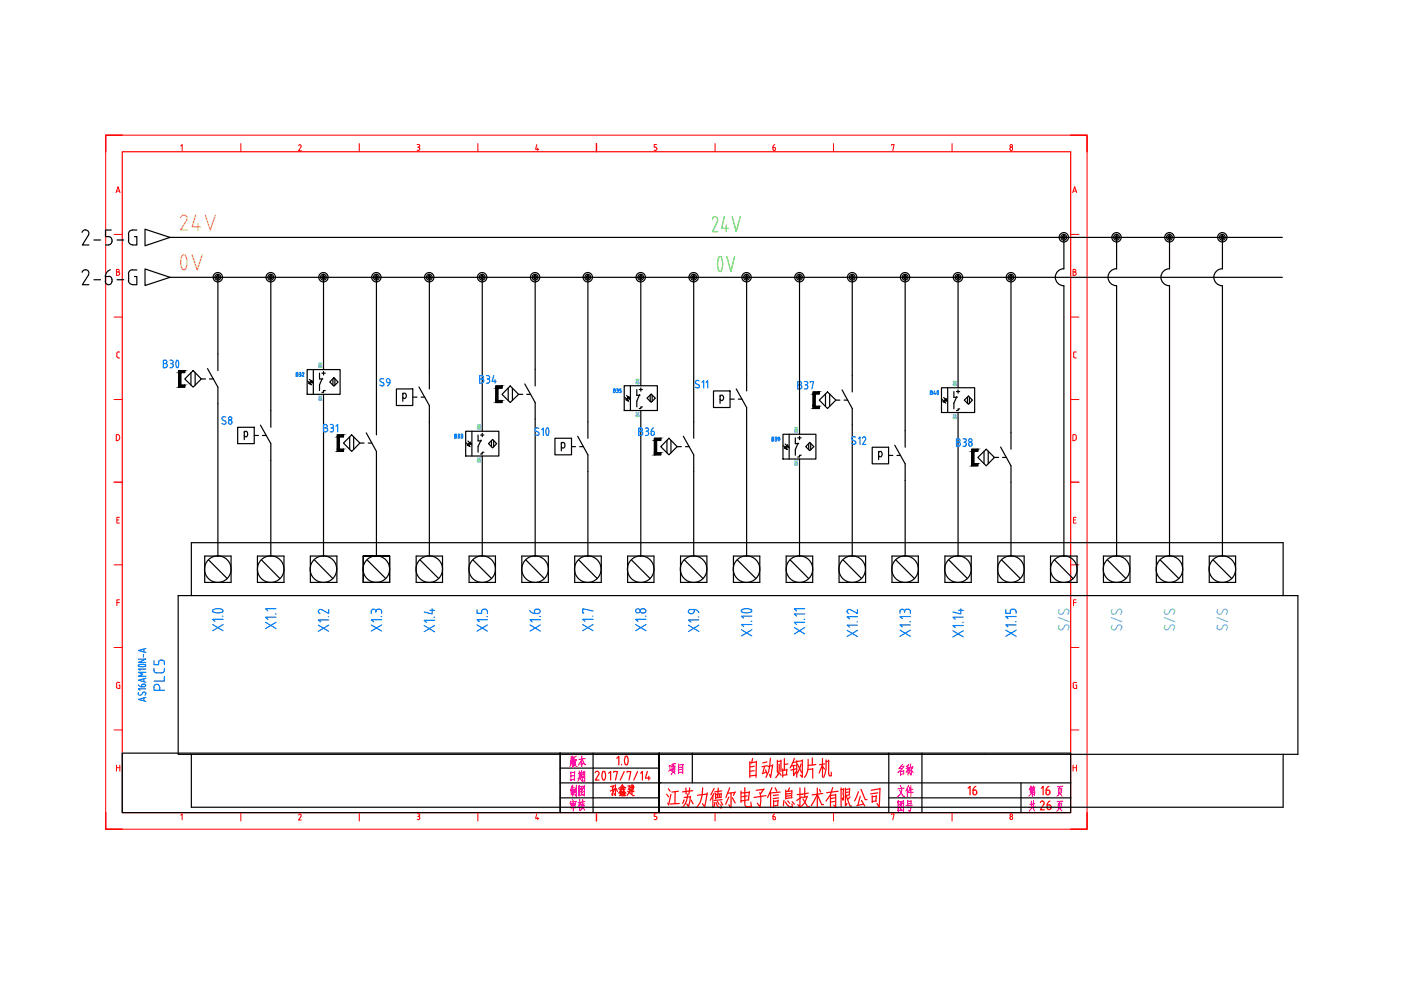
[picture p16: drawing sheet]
<svg xmlns="http://www.w3.org/2000/svg" width="297mm" height="210mm" viewBox="0 0 297 210" stroke-linecap="round" stroke-linejoin="round" font-family="sans-serif">
<!-- layer: AE_BOR -->
<path d="M25.9 28.7h-3.5v3.5M126.5 30.4v1.8M227 28.7h3.5v3.5M24.2 102.2h1.7M227 102.2h1.7M22.4 172.3v3.5h3.5M126.5 172.3v1.8M230.5 172.3v3.5h-3.5" fill="none" stroke="#f00" stroke-width=".3"/>
<path d="M25.9 32.2h201.1v140.1h-201.1z" fill="none" stroke="#f00" stroke-width=".25"/>
<g fill="none" stroke="#f00" stroke-width=".21">
<path d="M22.4 28.7h208.1v147.1h-208.1zM38.3 30.9l.3-.3v1.3M51.1 30.4v1.8M63.6 30.7l.2 .1v.3M63.6 30.7l-.3 .2M63.9 31.1l-.6 .9h.6M76.2 30.4v1.8M88.4 30.6h.3M88.6 31.2l.4 .1v.3M88.7 30.6l.3 .3-.3 .3M89 31.6l-.1 .2-.5 .1M101.3 30.4v1.8"/>
<path d="M113.8 30.6l-.2 1.1h.6M114 31.4v.5M139.2 30.6h-.5v.6h.4l.1 .3M139.2 31.6l-.1 .2-.4 .1M139.3 31.5v.1M151.6 30.4v1.8M164.1 31.2l.3 .3M164.2 31.2h-.3v.6l.4 .1 .1-.4M164.3 30.6l-.5 .6M176.7 30.4v1.8M189 30.8v-.2h.6l-.3 1.3M201.9 30.4v1.8"/>
<path d="M24.2 49.7h1.7M24.6 40.9l.4-1.3 .5 1.3M24.7 57.1l.5 .1v.3l-.2 .2a.36 .36 0 0 1 .4 .3 .36 .36 0 0 1-.4 .4h-.3zM24.7 57.7h.3M24.7 40.5h.6M227 49.7h1.7M227.4 40.9l.5-1.3 .4 1.3M227.5 57.7h.4M227.6 40.5h.5M227.8 57.1l.3 .3-.3 .3a.36 .36 0 0 1 .4 .3 .36 .36 0 0 1-.4 .4M227.9 57.1h-.4v1.3h.4M24.2 67.2h1.7"/>
<path d="M24.8 75.5l.3 .4M24.8 74.9v.7M25.1 74.6l-.3 .3M25.1 75.9h.3M25.1 74.6h.3M227 67.2h1.7M227.6 75.5l.3 .4M227.6 74.9v.7M227.9 74.6l-.3 .3M227.9 75.9h.3M227.9 74.6h.3M24.2 84.7h1.7"/>
<path d="M24.9 92.1l.4 .4M24.9 92.2h-.2v1.2h.2M25.3 93l-.4 .4M25.4 92.5v.5M227 84.7h1.7M227.8 92.1l.4 .4M227.8 92.2h-.3v1.2h.3M228.2 93l-.4 .4M228.2 92.5v.5M24.2 119.8h1.7M24.8 110.2h.4M25.3 109.7h-.5v1.2h.5"/>
<path d="M227 119.8h1.7M227.6 110.2h.4M228.1 109.7h-.5v1.2h.5M24.2 137.3h1.7M24.8 127.8h.5M25.3 127.2h-.5v1.2M227 137.3h1.7M227.6 127.8h.5M228.1 127.2h-.5v1.2M24.2 154.8h1.7M24.7 145v.6M25.1 144.7l-.4 .3"/>
<path d="M25.1 144.7h.3M25.2 145.2h.2v.8l-.5-.1-.2-.3M227 154.8h1.7M227.5 145.6l.4 .4M227.6 145v.6M227.9 144.7l-.4 .3M227.9 144.7h.4M228.1 145.2h.2v.8h-.4M24.7 162.2v1.3M24.7 162.8h.7M25.4 162.2v1.3M38.3 172.8l.3-.2v1.2"/>
<path d="M51.1 172.3v1.8M63.6 172.6l.2 .1v.3M63.6 172.6l-.3 .2M63.9 173l-.6 .9h.6M76.2 172.3v1.8M88.4 172.5l.6 .1v.3l-.3 .2 .3 .2M88.6 173.1h.1M89 173.5l-.1 .2-.5 .1M89 173.4v.1M101.3 172.3v1.8M113.8 172.6l-.2 .9h.6M114 173.3v.5"/>
<path d="M139 173.1l.2 .2M139.2 172.5h-.5v.6h.3M139.2 173.5l-.1 .2-.4 .1M139.3 173.4v.1M151.6 172.3v1.8M163.9 173.5l.3 .3 .2-.3M164.1 173.1l.3 .3M164.2 173.1h-.3v.5M164.3 172.5l-.5 .6M164.4 173.4v.2M176.7 172.3v1.8M189 172.7v-.1h.6l-.3 1.2"/>
<path d="M201.9 172.3v1.8M214.1 173.5a.3 .3 0 0 1 .3-.4 .3 .3 0 0 1 .3 .4M214.1 173.5l.3 .3 .3-.3M227.5 162.8h.7M227.5 162.2v1.3M228.2 162.2v1.3"/>
<circle cx="214.4" cy="31.6" r=".33"/>
<circle cx="214.4" cy="30.9" r=".28"/>
<circle cx="214.4" cy="172.8" r=".28"/>
</g>
<!-- layer: 0 -->
<g fill="none" stroke="#000" stroke-width=".25">
<path d="M25.9 159.7h92.9v12.6h-92.9zM118.8 159.7h108.2v12.6h-108.2zM125.7 159.7v12.6M139.8 159.7v12.6M146.8 159.7v6.3M188.4 159.7v12.6M195.5 159.7v12.6M118.8 169.2h21M118.8 166h108.2M118.8 162.9h21M125.7 170.9h.1M188.4 169.2h38.6"/>
<path d="M216.5 166v6.3"/>
</g>
<g fill="none" stroke="#f0f" stroke-width=".25">
<path d="M121 169.9l-.1 .5M121 163.6v1.9M121.1 160.4l-.1 1.4-.2 .8M121.1 167.7v.8M121.1 170.4v1M121.1 170.5l.8-.1v1M121.2 166.7l-.2 .6M121.3 161.5l-.3 .1M121.3 161.5v.8M121.3 160.3v.9M121.4 169.5l.2 .4M121.4 166.5v2.3"/>
<path d="M121.5 170.1v1.9M121.5 161.1l-.4 .1M121.6 164.5h-.6M121.7 160.4l-.1 1.2-.3 1M121.7 161.5l.5 1.1h.2M121.7 167h-.6M121.7 167.7l-.1 .8-.1-.2M121.7 167.8l-.6 .1M121.8 170.8l-.6 .1M121.8 165.2l-.8 .2M121.8 163.7l-.8 .1M121.8 167.4l-.9 .1"/>
<path d="M121.8 163.6v1.9M121.9 171.2l-.8 .1M121.9 167v1.1M122.1 169.9l-1.1 .2M122.1 169.9l-.1 .4M122.2 166.5v2.4l-.3-.4M122.2 161l-.7 1.6M122.2 160.3l-.5 .4M122.2 161.1l-.5 .1M122.8 168.6l1-.1 .1 .2M122.8 166.5v2.3M122.8 163.4v1.5"/>
<path d="M122.8 165.1l-.3 .6M122.9 169.5v2.4M122.9 170.2l-.4 1M122.9 170.3l.3 .4 .5-.1M123.1 165.1l.1 .4M123.2 164.2l-.4 .1M123.2 164.5l-.4 .1M123.2 167.3l.6 .6h.1M123.2 168.1l.3 .4M123.2 170.1l-.7 .1M123.3 167.9l.2 .2M123.3 163.4l-.1 1.5"/>
<path d="M123.4 161l-.7 1.2M123.4 166.9l-.4 .6M123.4 160.2v2.4M123.4 163.8l-.8 .2M123.4 164.9l-.9 .1M123.5 161l.5 1.1h.2M123.5 169.5l.1 .3M123.6 167.1l-.4 .1M123.6 170.1l-.3 .6M123.6 171.3l.4 .5M123.6 163.6l-.2 2.2M123.7 167l-.8 1"/>
<path d="M123.8 161.9l-.8 .1M123.8 170.3l-.6 1M123.9 170.7l-.8 1.2M123.9 164.2h-.3M123.9 164.7l-.3 .1M123.9 166.6v2.2M123.9 166.7l-1.1 .1M124 163.6v2.2l-.3-.2M124 163.7h-.4M124.1 169.9l-.9 .2M124.1 160.9l-1.4 .1M142 162.4v1"/>
<path d="M142.3 162.3l-.5 .1M142.4 163.2l-.7 .3M142.5 162.4v1.2M142.5 162.5l.6-.1v1.2M142.8 162.7l-.2 1.1-.3 .5M142.8 162l-.1 .5M142.8 163.6l.3 .5M143.2 161.9l-.8 .2M143.9 162v2M144.6 163.1l-.7 .1M144.6 162.6l-.7 .1M144.8 163.7l-.9 .1"/>
<path d="M144.8 162.1l-.9 .1M144.8 162v2M190.4 171.8h1.1l.1 .1M190.4 169.8v2.2M190.7 167.5l.8 1.3h.3M190.9 170.6l.6 .5M190.9 162.7l.2 .4M190.9 171.4l.2 .3M190.9 166.5l.2 .5M190.9 163.4v1M190.9 171.1l.2 .2M191.1 170.1l-.5 .6"/>
<path d="M191.2 167.2a2.17 2.17 0 0 1-.9 1.8M191.2 170.3l-.3 .1M191.3 170.2l-.2 .5-.6 .5M191.3 162.1l-.7 .9M191.6 169.8v2.2M191.6 169.9l-1.2 .1M191.6 162.5h-.6M191.6 164.1l-.7 .1M191.6 163.4v.7M191.6 163.4l-.7 .2M191.7 162.4l-.5 .7-.9 .7M191.7 167.1l-1.4 .2"/>
<path d="M192.4 167v1.9M192.5 169.7v.9M192.5 162.9l-.4 .9M192.5 163l.3 .3M192.5 162.3v2M192.6 170.8l-.1 .4M192.6 166.5l-.6 1.3M192.7 162.1l-.5 .4M192.8 162.8l-.7 .1M192.9 166.9l-.3 1M193 163.3l-.3 .7M193.1 162l-.3 1.2"/>
<path d="M193.1 169.8l-.6 .1M193.1 166.5v2.5M193.2 162.9v1.5l-.3-.4M193.2 169.8l-.1 .6M193.2 170.4h-.7M193.2 171.2h-.8M193.2 171.1l-.3 1.1-.3-.5M193.3 163.4l.3 .4M193.5 170.7l-1.4 .1M193.5 162.6l-.5 .1M193.5 167.3l-.7 .1M193.6 162.6l-.2 .4"/>
<path d="M193.6 168l-1 .1M218.5 167.6v.5l.9-.1M218.5 166.9l.2 .4M218.6 166.6l-.4 .8M218.7 169.8v1.4M218.8 171.3l-.6 .7M218.9 168.1l-.8 .7M218.9 166.9h-.4M218.9 167.4v1.5M219 171.3l.3 .6M219.1 169.8l-.1 1.3M219.2 166.6l-.3 .7"/>
<path d="M219.3 167.3l-.8 .1M219.3 167.7h-.8M219.4 170.4l-1.1 .2M219.4 167.9l-.1 .8-.2-.3M219.5 166.9h-.5l.3 .4-.1 .4M219.6 171.1l-1.4 .1M224.4 170.3v1.1M224.4 167.1v1.1M224.7 170.6l-.2 1-.5 .4M224.7 169.9l-.1 .5M224.7 171.4l.4 .6M224.8 167.4l-.3 1.1-.4 .3"/>
<path d="M224.8 166.8l-.2 .4M224.8 168.2l.4 .6M225.1 170.3l-.7 .1M225.1 170.3l-.1 1M225.1 167.2l-.7 .1M225.1 167.1v1M225.4 169.8l-1.3 .2M225.4 166.7l-1.2 .1"/>
</g>
<g fill="none" stroke="#f00" stroke-width=".25">
<path d="M126.6 163.5l-.4 .3M126.6 163.5l.4 .2v.3l-.8 1.4h.8M127.8 163.6l.2-.1a1.28 1.28 0 0 1 0 1.9 1.37 1.37 0 0 1-.2-1.8zM129 164l.5-.4v1.8M129.8 167l.1 1.7-.2-.4M130.1 163.7v-.1h.8l-.4 1.8M130.1 166.6l-.6 .2M130.2 167.3l-.8 .4M130.2 166.5l-.3 .6M130.3 167.2l-.3 .7M130.5 166.4v2.3l-.3-.4M130.7 167.2l.2 .6"/>
<path d="M130.8 160.8l.4-.4v1.8M131.5 168.3v.2M131.6 167.6l.3 .2M131.6 167.9v.7M131.7 167.5l-.5 .6M131.7 167.2l.1 .1M131.8 162.1v.1M131.8 167.9h-.4M131.8 168.1l-.4 .1M131.8 168.2l-.1 .3M131.9 166.5l.6 .5h.2M131.9 166.9v.5"/>
<path d="M131.9 168.5l-.6 .2M132 166.4l-.8 .8M132.1 168.4v.2M132.1 166.8l-.4 .1M132.2 167.6l.5 .5M132.2 167l-.1 .3M132.3 167.5l-.4 .6M132.3 168v.7M132.3 167l-.7 .1M132.3 163.6l-.8 1.8M132.4 167.9l-.3 .1M132.5 168.3l-.2 .4"/>
<path d="M132.5 168.2l-.5 .1M132.5 167.3l-1.1 .1M132.6 160.4l.2-.1a1.28 1.28 0 0 1 0 1.9l-.2-.1M132.6 160.5a1.71 1.71 0 0 0 0 1.6M132.6 168.7h-.8M132.9 163.7v-.1h.8l-.3 1.8M133.1 167.8l1.2 .9h.2M133.5 166.6l-.4 .1M133.5 166.5l-.2 .8M133.6 167.2l-.2 .8-.5 .7M133.6 167.3l-.4 .1M134 166.3v2"/>
<path d="M134.3 167.5l-.6 .1M134.3 166.6l-.6 .1M134.3 166.5v.7M134.3 167.3h-.6M134.4 167.8l-.8 .1M134.5 166.9l-.9 .1M135.2 163.6l-.8 1.8M135.8 164l.4-.4v1.8M137.3 163.6l-.5 1.4h1.1M137.6 164.6v.8M141.3 168.4l.5 .6M141.6 170.3l.1 .3"/>
<path d="M141.7 167.2l.4 .6M142.3 168.4l-.6 2.3M143.1 167.9v2.5M143.8 167.8l-1.3 .1M144 170.3l-1.9 .2M145 169.6l-.2 .7M145.4 167.1l.1 1.3M145.9 168.3l-.3 1.4-.8 1.5M146.2 167l-.1 1.4M146.4 169l-1.4 .1M146.4 168.9l-.4 2.2-.4-.7M146.5 169.7l.5 .7"/>
<path d="M146.9 167.6l-2.2 .3M149 167l-.1 1.7-.4 1.4-.8 1.1M149.9 168.4l-2 .2M150 168.1l-.6 3.1-.5-.8M151.1 168.7v2.5M151.4 167.2l-.7 1.3M151.4 168.2l-.8 1.5M151.6 170.1l-.2 .9M151.7 168.2v1.2M151.8 170.1l.3 .8 .8 .4-.1-.7M152.1 168.4v.7M152.1 169.9l.4 .7"/>
<path d="M152.3 167.1l-.1 1.3M152.5 168.4v.6M152.8 170l.4 .6M152.9 168.3l-1.2 .1M152.9 168.2v.8M152.9 169l-1.2 .2M153 167.7l-1.5 .2M153.1 169.5l-1.6 .2M154.5 169l-.6 1.5M154.7 167l-.8 2.1M155 168.1v3.2l-.5-.7M155.3 169.1l.6 1.2"/>
<path d="M155.8 168l-1.5 .2M155.9 167.9l-.4 .8M157.1 167.7v2.4M157.9 167l.1 3.8 .3 .2h1l-.1-.9M158.4 168.7l-1 .2M158.8 169.6l-1.7 .2M158.8 168l-1.7 .1M158.9 167.9l-.2 1.7M159 161.5v3.3M159.6 160.8l-.2 1M159.9 163.4l-.9 .1M159.9 162.5l-.9 .1"/>
<path d="M160.3 164.4l-1.3 .1M160.3 161.5l-1.3 .3M160.4 161.4l-.1 3.4M161.1 168l.2 .9-.2 2.2-.6-.8M161.9 167.4l-1.6 .2M162 167.3l-.8 1.1M162.1 162.5l-.4 1.5M162.3 163.2l.3 .8M162.4 168.7l-2.5 .4M162.5 163.7l-.9 .3M162.6 161.5l-.9 .3M162.7 162.3l-1.1 .3"/>
<path d="M163.3 160.8l-.3 2.7-.6 1.3M163.4 167.9v3.2M163.7 167l-1 2.1M163.8 162.3l-1 .2M163.8 162.1l-.4 2.7-.2-.6M164 169.7v1.4M164.4 167l.3 .8M164.8 161.2v2.5M164.9 170.8l-.9 .1M164.9 169.8l-.9 .1M164.9 164.3l-.4 .6M165 169.6l-.1 1.2"/>
<path d="M165 168.5l-1 .2M165.1 169.2l-1.2 .1M165.2 162v1.3l-.3 1M165.2 163.8l.4 .6M165.4 167.9l-1.8 .2M165.6 161.2v2.4M165.6 161.4l-.8 .1M166 163v1.8M166.2 169.7l-.1 1.1M166.3 160.8v2.5M166.5 170.1l.9 .9 .6 .2-.1-.7M166.6 167.5v1.9"/>
<path d="M166.8 163.2l-.8 .1M166.8 163.1l-.1 1.2M166.9 164.3l-.9 .1M167 169.8l.4 .5M167.1 162l-.8 .1M167.4 167l-.3 .7M167.6 168.2l-1 .2M167.6 168.7l-1 .1M167.9 167.7l-1.3 .2M167.9 167.6l-.1 1.5M168 169.1l-1.4 .2M168 170l.4 .5"/>
<path d="M168.2 162.3v2.2l.6-.9M168.4 160.8l-.9 2M168.7 162.3l-.9 .1M168.8 161.5l-.7 .2M168.8 163l-1.1 .3M168.9 161.3v3.5M169.1 162.1l.8 1.7M169.6 167v4.2l-.5-.6M169.9 162l-.8 1.9M170 168.4l-1 .1M170 169l-1.1 .7M170.1 161.1v3.7l-.4-.5"/>
<path d="M170.1 161.3l-1.2 .2M170.2 169.4l1 1.6h.4M170.6 167v2M171.1 168.9l-.9 .2M171.2 168.8l-.5 1.1-1 1.3M171.3 161a4.8 4.8 0 0 1-.7 3.8M171.4 168.1l-1.3 .3M172.2 160.7v1.5M172.3 163l-1 .2M172.3 162.9v2.1M173 162.1l-1.7 .2M173.2 168.5l-1.2 2.3"/>
<path d="M173.3 167.1v4M173.3 168.5l.9 2.1h.4M173.8 167.4l.2 .5M174.4 162.1l-.7 1.8M174.4 162.4l.4 .7M174.4 160.8v4M174.4 168.2l-2.2 .3M174.9 162l-1.1 .1M175.1 161.1v1.8l-.5 1.9M175.7 161.2v2.9l.2 .4h.3v-.8M175.7 161.4l-.6 .1M176.1 168.5v2.7"/>
<path d="M176.5 167l-.4 1.5-1 1.3M176.9 169.2l-.8 .1M176.9 169.9l-.8 .2M177.2 168.4v2.8l-.4-.5M177.2 168.5l-1.1 .2M177.7 167.8l-2.4 .3M178.3 167v4M178.9 167.2l-.2 2.5-.2-.5M178.9 167.3l-.6 .1M179.3 167.1v3.8l.3-.6M179.4 168.7l.8 2.2h.4M179.8 167.9l-.5 .1"/>
<path d="M180.1 167.2v1.4l-.8 .1M180.1 167.3l-.8 .1M180.2 169l-.5 .5M182 167.9l-.8 1.9M182.4 168.8l-.5 2M182.6 167.3l.8 2.2h.4M182.6 169.7l.8 1.2M183.1 170.5l-1.4 .3M184.9 168.7v1.5M185.8 169.8l-.9 .1M185.8 168.7l-.1 1.1M185.8 168.8l-.9 .1"/>
<path d="M186.1 168.1l-1.5 .2M186.6 167.1l-.2 4-.5-.8M186.6 167.2l-1.9 .4M205.2 167.1l.5-.4v1.8M206.3 167.5h.5l.3 .4M206.3 167.5v.6M206.9 166.7l-.4 .3-.2 .5M207.1 167.9v.2a.4 .4 0 0 1-.4 .4 .4 .4 0 0 1-.4-.4M220.6 170.1a.4 .4 0 0 1 .5-.2 .4 .4 0 0 1 .2 .6M220.8 167.1l.4-.4v1.8M221.3 170.5l-.7 1.2h.8M222 170.7l.4-.1a.47 .47 0 0 1 .4 .7 .47 .47 0 0 1-.7 .2z"/>
<path d="M222.4 166.7l-.4 .3-.2 .5M222.6 168.1a.4 .4 0 0 1-.4 .4 .4 .4 0 0 1-.4-.4v-.6h.4l.3 .1 .1 .5M222.6 169.9l-.4 .3-.2 .5"/>
</g>
<!-- layer: SYMS -->
<g fill="none" stroke="#000" stroke-width=".25">
<path d="M30.7 48.6l5.3 1.7-5.3 1.8zM30.7 57l5.3 1.8-5.3 1.7zM37.9 78.6h1.3v.4h-.9v2.7h.9v.4h-1.3zM40.5 79v2.7M41 78.6l1.7 1.7-1.7 1.8-1.8-1.8zM41.4 79v2.7M44 78.1l2.2 4v3.5M46.2 75.1v3.5M65.1 78.4h7v5.2h-7zM66.4 78.4v5.2M67.7 79.1v1.2h.7M68.3 79.1h.7"/>
<path d="M68.6 78.8v.7M91 79v3.5M113.5 78.3v3.5M158.3 79.4v3.5M180.7 79.6v3.5M42.7 80.3h.9M44.4 80.3h.8M50.4 90.6h3.5v3.5h-3.5zM51.8 91.7l.1-.2a.56 .56 0 0 1 .7 .4 .56 .56 0 0 1-.3 .6l-.3 .1-.2-.2M51.8 91.4v1.8M53.9 92.3h.9M55.2 90.1l2.2 4v3.5"/>
<path d="M55.6 92.3h.8M57.4 87.1v3.5M65.2 80.8l.4 .4M65.5 81.3l.2-.3 .3 .5zM65.6 80.4l.4 .4M65.8 80.9l.3-.2 .2 .5zM68.3 80.2l-.6 1.4v1.2M69 82.8h-.4v.4h-.3M70.6 80.3v1.3M70.8 80.1l.9 .9-.9 .9-.9-.9zM71 80.3v1.3M71.5 92.2h1.3v.4h-.9v2.7h.9v.4h-1.3z"/>
<path d="M74.1 92.6v2.7M74.6 92.2l1.7 1.7-1.7 1.8-1.8-1.8zM75 92.6v2.7M76.3 93.9h.9M77.7 91.8l2.1 3.9v3.5M78.1 93.9h.7M79.8 88.7v3.5M84 82.5h3.5v3.5h-3.5zM85.4 83.6l.1-.2a.5 .5 0 0 1 .7 .5 .5 .5 0 0 1-.7 .5l-.1-.2M85.4 83.4v1.7M87.5 84.2h.9M88.8 82l2.2 4v3.5"/>
<path d="M89.3 84.2h.8M98.7 91.4h7.1v5.3h-7.1zM98.8 93.9l.4 .3M99.1 94.4l.2-.3 .3 .5zM99.2 93.5l.4 .4M99.7 93.8l.3 .4-.5-.2zM100 91.4v5.3M101.4 92.2v1.3h.7M101.9 92.2h.7M102 93.3l-.6 1.4v1.2M102.2 91.9v.7M102.6 95.9h-.4v.4h-.3"/>
<path d="M104.2 93.4v1.3M104.5 93.2l.8 .9-.8 .9-.9-.9zM104.7 93.4v1.3M105.1 81.8h1.3v.5h-.8v2.6h.8v.4h-1.3zM107.8 82.3v2.6M108.2 81.8l1.8 1.8-1.8 1.7-1.8-1.7zM108.6 82.3v2.6M110 83.6h.8M111.3 81.4l2.2 3.9v3.6M111.7 83.6h.8M117.7 92.9h3.5v3.5h-3.5zM119 94.1l.1-.2a.58 .58 0 0 1 .8 .4 .58 .58 0 0 1-.4 .7l-.5-.3"/>
<path d="M119 93.8v1.8M121.2 94.7h.8M122.5 92.5l2.1 3.9v3.5M122.9 94.7h.8M124.6 89.5v3.4M132.3 81.8h7.1v5.2h-7.1zM132.5 84.2l.4 .4M132.7 84.8l.3-.3 .2 .5zM132.9 83.9l.3 .3M133.1 84.4l.2-.3 .3 .5zM133.7 81.8v5.2M135 82.6v1.2h.7"/>
<path d="M135.5 82.6h.7M135.6 83.7l-.6 1.3v1.3M135.9 82.3v.6M136.2 86.3h-.3v.3h-.4M137.2 84.4l.9-.8 .9 .8-.9 .9zM137.9 83.8v1.3M138.3 83.8v1.3M138.7 92.9h1.4v.5h-.9v2.6h.9v.4h-1.4zM141.4 93.4v2.6M141.8 92.9l1.8 1.8-1.8 1.7-1.7-1.7zM142.3 93.4v2.6M143.6 94.7h.9"/>
<path d="M144.9 92.5l2.2 3.9v3.5M145.3 94.7h.8M147.1 89.5v3.4M151.3 82.9h3.5v3.5h-3.5zM152.7 84l.1-.1a.51 .51 0 0 1 .6 .4 .51 .51 0 0 1-.6 .5l-.1-.1M152.7 83.8v1.7M154.8 84.6h.9M156.1 82.5l2.2 3.9v3.5M156.5 84.6h.8M166 92.1h7v5.2h-7zM166.1 94.5l.4 .4M166.3 95l.3-.3 .2 .6z"/>
<path d="M166.5 94.1l.3 .4M166.7 94.6l.3-.2 .2 .5zM167.3 92.1v5.2M168.6 92.8v1.3h.7M169.1 92.8h.8M169.2 93.9l-.6 1.4v1.2M169.5 92.5v.7M169.9 96.5h-.4v.4h-.4M171.5 94v1.3M171.7 93.8l.9 .9-.9 .8-.9-.8zM171.9 94v1.3M172.4 83.1h1.3v.4h-.9v2.6h.9v.5h-1.3z"/>
<path d="M175 83.5v2.6M175.4 83.1l1.8 1.7-1.8 1.8-1.7-1.8zM175.9 83.5v2.6M177.2 84.8h.9M178.5 82.7l2.2 3.9v3.5M179 84.8h.7M184.9 94.8h3.5v3.5h-3.5zM186.3 96l.1-.2a.56 .56 0 0 1 .7 .4 .56 .56 0 0 1-.4 .7l-.4-.3M186.3 95.7v1.8M188.4 96.6h.9M189.7 94.4l2.2 3.9v3.6M190.2 96.6h.7"/>
<path d="M191.9 91.3v3.5M199.6 82.2h7v5.3h-7zM199.7 84.7l.4 .3M200 85.2l.2-.3 .3 .5zM200.1 84.3l.4 .4M200.3 84.8l.3-.3 .2 .5zM200.9 82.2v5.3M202.2 83v1.2h.8M202.8 83h.7M202.9 84.1l-.7 1.4v1.2M203.1 82.7v.7M203.5 86.7h-.4v.3h-.3"/>
<path d="M204.4 84.8l.9-.8 .9 .8-.9 .9zM205.1 84.2v1.3M205.5 84.2v1.3M206 95.3h1.3v.4h-.8v2.6h.8v.5h-1.3zM207.3 97l1.8-1.7 1.7 1.7-1.7 1.8zM208.6 95.7v2.6M209.5 95.7v2.6M210.8 97h.9M212.1 94.8l2.2 4v3.4M212.6 97h.8M214.3 91.7v3.6M43.4 117.9h5.6v5.6h-5.6z"/>
<path d="M44.2 118.7l4 4M54.6 117.9h5.6v5.6h-5.6zM55.4 118.7l4 4M65.8 117.9h5.6v5.6h-5.6zM66.6 118.7l4 4M77 117.9v5.6v-5.6M77.8 118.7l4 4M82.6 117.9h-5.6h5.6M88.2 117.9h5.6v5.6h-5.6zM89 118.7l4 4M99.5 117.9h5.5v5.6h-5.5zM100.3 118.7l3.9 4"/>
<path d="M110.6 117.9h5.7v5.6h-5.7zM111.5 118.7l3.9 4M121.8 117.9h5.7v5.6h-5.7zM122.7 118.7l3.9 4M133.1 117.9h5.6v5.6h-5.6zM133.9 118.7l4 4M144.3 117.9h5.6v5.6h-5.6zM145.1 118.7l4 4M155.5 117.9h5.6v5.6h-5.6zM156.3 118.7l4 4M166.7 117.9h5.6v5.6h-5.6zM167.5 118.7l4 4"/>
<path d="M177.9 117.9h5.6v5.6h-5.6zM178.7 118.7l4 4M189.1 117.9h5.6v5.6h-5.6zM189.9 118.7l4 4M200.3 117.9h5.6v5.6h-5.6zM201.1 118.7l4 4M211.6 117.9h5.5v5.6h-5.5zM212.4 118.7l3.9 4M222.7 117.9h5.7v5.6h-5.7zM223.6 118.7l3.9 4M233.9 117.9h5.7v5.6h-5.7zM234.8 118.7l3.9 4"/>
<path d="M245.2 117.9h5.6v5.6h-5.6zM246 118.7l4 4M256.4 117.9h5.6v5.6h-5.6zM257.2 118.7l4 4M40.6 126.3v-11.2h231.4v11.2M77 123.5h5.6h-5.6M82.6 123.5v-5.6v5.6M40.6 159.9h234.6v-33.6h-237.4v33.6h2.8v11.3h231.4v-11.3"/>
<circle cx="46.2" cy="58.8" r=".99"/>
<circle cx="46.2" cy="58.8" r=".61"/>
<circle cx="46.2" cy="58.8" r=".32"/>
<circle cx="57.4" cy="58.8" r=".99"/>
<circle cx="57.4" cy="58.8" r=".61"/>
<circle cx="57.4" cy="58.8" r=".32"/>
<circle cx="68.6" cy="58.8" r=".99"/>
<circle cx="68.6" cy="58.8" r=".61"/>
<circle cx="68.6" cy="58.8" r=".32"/>
<circle cx="79.8" cy="58.8" r=".99"/>
<circle cx="79.8" cy="58.8" r=".61"/>
<circle cx="79.8" cy="58.8" r=".32"/>
<circle cx="91" cy="58.8" r=".99"/>
<circle cx="91" cy="58.8" r=".61"/>
<circle cx="91" cy="58.8" r=".32"/>
<circle cx="102.2" cy="58.8" r=".99"/>
<circle cx="102.2" cy="58.8" r=".61"/>
<circle cx="102.2" cy="58.8" r=".32"/>
<circle cx="113.4" cy="58.8" r=".99"/>
<circle cx="113.4" cy="58.8" r=".61"/>
<circle cx="113.4" cy="58.8" r=".32"/>
<circle cx="124.6" cy="58.8" r=".99"/>
<circle cx="124.6" cy="58.8" r=".61"/>
<circle cx="124.6" cy="58.8" r=".32"/>
<circle cx="135.8" cy="58.8" r=".99"/>
<circle cx="135.8" cy="58.8" r=".61"/>
<circle cx="135.8" cy="58.8" r=".32"/>
<circle cx="147.1" cy="58.8" r=".99"/>
<circle cx="147.1" cy="58.8" r=".61"/>
<circle cx="147.1" cy="58.8" r=".32"/>
<circle cx="158.3" cy="58.8" r=".99"/>
<circle cx="158.3" cy="58.8" r=".61"/>
<circle cx="158.3" cy="58.8" r=".32"/>
<circle cx="169.5" cy="58.8" r=".99"/>
<circle cx="169.5" cy="58.8" r=".61"/>
<circle cx="169.5" cy="58.8" r=".32"/>
<circle cx="180.7" cy="58.8" r=".99"/>
<circle cx="180.7" cy="58.8" r=".61"/>
<circle cx="180.7" cy="58.8" r=".32"/>
<circle cx="191.9" cy="58.8" r=".99"/>
<circle cx="191.9" cy="58.8" r=".61"/>
<circle cx="191.9" cy="58.8" r=".32"/>
<circle cx="203.1" cy="58.8" r=".99"/>
<circle cx="203.1" cy="58.8" r=".61"/>
<circle cx="203.1" cy="58.8" r=".32"/>
<circle cx="214.3" cy="58.8" r=".99"/>
<circle cx="214.3" cy="58.8" r=".61"/>
<circle cx="214.3" cy="58.8" r=".32"/>
<circle cx="225.5" cy="50.3" r=".99"/>
<circle cx="225.5" cy="50.3" r=".61"/>
<circle cx="225.5" cy="50.3" r=".32"/>
<circle cx="236.7" cy="50.3" r=".99"/>
<circle cx="236.7" cy="50.3" r=".61"/>
<circle cx="236.7" cy="50.3" r=".32"/>
<circle cx="247.9" cy="50.3" r=".99"/>
<circle cx="247.9" cy="50.3" r=".61"/>
<circle cx="247.9" cy="50.3" r=".32"/>
<circle cx="259.2" cy="50.3" r=".99"/>
<circle cx="259.2" cy="50.3" r=".61"/>
<circle cx="259.2" cy="50.3" r=".32"/>
<circle cx="46.2" cy="120.7" r="2.82"/>
<circle cx="57.4" cy="120.7" r="2.82"/>
<circle cx="68.6" cy="120.7" r="2.82"/>
<circle cx="79.8" cy="120.7" r="2.82"/>
<circle cx="91" cy="120.7" r="2.82"/>
<circle cx="102.2" cy="120.7" r="2.82"/>
<circle cx="113.4" cy="120.7" r="2.82"/>
<circle cx="124.6" cy="120.7" r="2.82"/>
<circle cx="135.8" cy="120.7" r="2.82"/>
<circle cx="147.1" cy="120.7" r="2.82"/>
<circle cx="158.3" cy="120.7" r="2.82"/>
<circle cx="169.5" cy="120.7" r="2.82"/>
<circle cx="180.7" cy="120.7" r="2.82"/>
<circle cx="191.9" cy="120.7" r="2.82"/>
<circle cx="203.1" cy="120.7" r="2.82"/>
<circle cx="214.3" cy="120.7" r="2.82"/>
<circle cx="225.5" cy="120.7" r="2.82"/>
<circle cx="236.7" cy="120.7" r="2.82"/>
<circle cx="247.9" cy="120.7" r="2.82"/>
<circle cx="259.2" cy="120.7" r="2.82"/>
</g>
<!-- layer: TAGS -->
<g fill="none" stroke="#007fff" stroke-width=".25">
<path d="M34.6 77.1h.5M35 76.4a.34 .34 0 0 1 .4 .3 .34 .34 0 0 1-.4 .3 .44 .44 0 0 1 .5 .5 .44 .44 0 0 1-.5 .4M35.1 76.4h-.5v1.6h.5M36 76.4h.4a.36 .36 0 0 1 .3 .3 .36 .36 0 0 1-.3 .4M36 78h.4M36.2 77.1h.2M36.4 77l.3 .4M36.7 77.4v.4l-.3 .1M37.7 76.5a1.46 1.46 0 0 1 0 1.3M37.8 76.5l-.2-.1a1.18 1.18 0 0 0 0 1.6l.2-.1M62.8 79.4h.2M63 79l.2 .1-.2 .2 .2 .3-.2 .2"/>
<path d="M63 79h-.2v.8h.2M63.5 79.8h.1M63.5 79h.1M63.6 79.4h.1M63.6 79l.2 .1-.2 .2 .2 .2M63.8 79.5l-.2 .3M64.1 79.1l.3-.1v.2M64.4 79.3l-.3 .5h.3M103.1 79.6h.4a.37 .37 0 0 1 .3 .5 .37 .37 0 0 1-.5 .2M104.7 79.6l-.4 1.3h.9M47.3 89.1l.4 .2a.4 .4 0 0 1 .1 .6 .4 .4 0 0 1-.6 0l-.1-.1M47.4 88.3l-.3 .3 .1 .4"/>
<path d="M47.4 88.3l.5 .1M48.4 89.4a.36 .36 0 0 1 .4-.3 .36 .36 0 0 1 .4 .3M48.4 89.6a.36 .36 0 0 0 .4 .4 .36 .36 0 0 0 .4-.4M48.5 89.5v.1M49.2 89.5v.1M68.6 90.7h.5M69 90.7a.44 .44 0 0 1 .5 .4 .44 .44 0 0 1-.5 .5M69 90a.36 .36 0 0 1 .4 .4 .36 .36 0 0 1-.4 .3M69.1 90h-.5v1.6h.5M70 91.6h.4M70 90h.4M70.2 90.7h.2"/>
<path d="M70.4 90a.36 .36 0 0 1 .3 .4 .36 .36 0 0 1-.3 .3M70.4 90.7a.45 .45 0 0 1 .3 .4 .45 .45 0 0 1-.3 .5M71.2 90.4l.4-.4v1.6M81.2 81.1a.4 .4 0 0 1 .1 .6 .4 .4 0 0 1-.6 0h-.2M81.3 80.4a.43 .43 0 0 0-.6-.1 .43 .43 0 0 0 0 .6l.6 .3M81.9 80.8l.4 .4M82.3 81.2h.4M82.6 81.1l-.1 .4-.4 .3M82.6 80.6a.36 .36 0 0 0-.4-.3 .36 .36 0 0 0-.2 .5M82.7 80.6v.5M96.4 92.5h.3M96.6 92.4l.3 .2-.3 .3"/>
<path d="M96.6 92.1l.2 .2-.2 .2M96.7 92.1h-.3v.8h.3M97.1 92.9h.2M97.1 92.1h.2M97.2 92.5h.1M97.3 92.1l.2 .2-.2 .2M97.3 92.4l.2 .2-.2 .3M97.7 92.9h.2M97.7 92.1h.2M97.8 92.5h.1M97.9 92.1l.2 .2-.2 .2M97.9 92.4l.2 .2-.2 .3"/>
<path d="M101.7 80.3h.4a.36 .36 0 0 0 .4-.3 .36 .36 0 0 0-.4-.4h-.4v1.6h.5M102.1 80.3a.44 .44 0 0 1 .5 .5 .44 .44 0 0 1-.5 .4M103.1 81.2h.4M103.5 80.3a.45 .45 0 0 1 .3 .5 .45 .45 0 0 1-.3 .4M105 80.5v.7M113.4 92.1l.6 .2M114.2 90.8a.43 .43 0 0 0-.6 0 .43 .43 0 0 0 0 .6l.7 .5-.1 .3-.2 .1M114.9 91.1l.3-.3v1.5M115.9 92.2h.4M115.9 92.2a1.08 1.08 0 0 1 .2-1.5l.2 .1 .1 .7-.2 .7M130.1 82.8h.2M130.3 82.8l.2 .2-.2 .2"/>
<path d="M130.3 82.4l.1 .2-.1 .2M130.3 82.5h-.2v.7h.2M130.7 83.2h.2M130.7 82.5h.2M130.8 82.8h.1M130.9 82.4l.2 .2-.2 .2M130.9 82.8l.2 .2M131.1 83l-.2 .2M131.1 83v.1M131.4 83.2h.1M131.5 82.8l.2 .2-.2 .2M131.7 82.5h-.3v.3h.1"/>
<path d="M135.4 90.8h.6a.36 .36 0 0 1 .2 .4 .36 .36 0 0 1-.4 .2 .44 .44 0 0 1 .5 .5 .44 .44 0 0 1-.5 .4h-.4zM135.4 91.4h.5M136.8 90.8l.4-.1a.36 .36 0 0 1 .3 .4 .36 .36 0 0 1-.3 .3M137 91.4h.2M137.2 91.4l.3 .4M137.5 92l-.2 .3h-.5M137.6 91.8v.2M138 92a.36 .36 0 0 0 .4 .3 .36 .36 0 0 0 .3-.3M138.1 91.4l.4 .1 .2 .3M138.1 91.4v.6M138.6 90.7l-.5 .4v.3M138.7 91.8v.2"/>
<path d="M147.7 80.6l.5 .1M147.8 80.7l-.3 .1-.1 .3 .7 .5M148.1 81.6a.4 .4 0 0 1 .1 .6 .4 .4 0 0 1-.6 0l-.2-.1M148.8 81.1l.4-.4v1.6M149.7 81.1l.3-.4v1.6M163.7 93.1h.2M163.9 92.7l.2 .2-.2 .1 .2 .3-.1 .1-.3 .1v-.8h.2M164.4 93.5h.1M164.4 92.7h.1M164.4 93.1h.1M164.5 92.7l.2 .2-.2 .1 .2 .3-.2 .2M164.9 92.9l.2-.2 .2 .2v.4l-.2 .2"/>
<path d="M164.9 92.9l.2 .2M165 92.9v.1M165.2 93.2h.1M169.1 81.6h.5M169.6 80.9a.36 .36 0 0 1 .3 .3 .36 .36 0 0 1-.3 .4 .44 .44 0 0 1 .4 .4 .44 .44 0 0 1-.4 .5M169.6 80.9h-.5v1.6h.5M170.5 80.9h.4M170.7 81.6h.2M170.9 80.9a.36 .36 0 0 1 .4 .3 .36 .36 0 0 1-.4 .4 .45 .45 0 0 1 .4 .4 .45 .45 0 0 1-.4 .5h-.4M171.8 81.1v-.2h.7l-.4 1.6M180.8 93.3l.5 .3M180.9 92.6l-.3 .3 .2 .4"/>
<path d="M180.9 92.6l.5 .1M181.3 93.5a.4 .4 0 0 1 0 .6 .4 .4 0 0 1-.6 0l-.1-.1M182 93l.3-.4v1.6M183.2 92.6a.36 .36 0 0 1 .3 .6l-.6 1h.7M183.2 92.6l-.3 .3M197.5 82.8l.1 .4h-.4M197.5 82.9h-.3v.8l.4-.1v-.3l-.1-.1M198.1 82.9l-.1 .6h.4M198.3 83.3v.4M198.7 82.9v.7M198.7 82.9h.2M198.7 83.6h.2"/>
<path d="M198.9 82.9v.7M202.8 93.8h.4M203.2 93a.36 .36 0 0 1 .4 .4 .36 .36 0 0 1-.4 .3 .44 .44 0 0 1 .4 .5 .44 .44 0 0 1-.4 .4M203.2 93h-.4v1.6h.4M204.2 94.6h.3M204.2 93h.3M204.4 93.8h.1M204.5 93a.36 .36 0 0 1 .4 .4 .36 .36 0 0 1-.4 .3 .41 .41 0 0 1 .4 .6M204.9 94.3l-.4 .3M205.4 94.3a.36 .36 0 0 0 .3 .3 .36 .36 0 0 0 .4-.3M205.4 94.3a.38 .38 0 0 1 .4-.6 .38 .38 0 0 1 .3 .6M34.4 140l.4 .2 .1 .7"/>
<path d="M34.4 140a.57 .57 0 0 0-.8 .4v.5h-.9v-.8M45.1 132.4l2.2 1.3M45.2 129.3l-.1 .2 .1 .2M45.2 129.3l.4-.2a1.44 1.44 0 0 1 1.7 .4 1.64 1.64 0 0 1-2.1 .2M47.2 130.6h.1M47.3 131.3h-2.2l.5 .4M47.3 132.4l-2.2 1.3M56.3 132l2.2 1.3M58.4 130.2h.1M58.5 130.9h-2.2l.5 .4M58.5 129.1h-2.2l.5 .4M58.5 132l-2.2 1.3"/>
<path d="M67.5 132.5l2.2 1.4M68.2 129.3a.45 .45 0 0 0-.6 .1 .45 .45 0 0 0 .2 .7M69.6 130.8h.1M69.7 131.4h-2.2l.5 .5M69.7 129.2v.9l-1.4-.8M69.7 132.5l-2.2 1.4M78.7 132.5l2.2 1.3M78.7 129.6v.4M79.7 129.6v.2M80.2 129.2h-.3l-.2 .4a.49 .49 0 0 0-.5-.4 .49 .49 0 0 0-.5 .4M80.2 129.2h.2M80.4 129.2l.4 .2 .1 .2"/>
<path d="M80.8 130.7h.1M80.9 131.4h-2.2l.5 .4M80.9 132.5l-2.2 1.3M80.9 129.6v.4M89.9 132.6l2.2 1.3M91.2 129.4h.9M91.6 129.1v1.1l-1.7-.4M92 130.9h.1M92.1 131.5h-2.2l.5 .5M92.1 132.6l-2.2 1.3M101.1 129.3v.7h1v-.4M101.1 132.5l2.2 1.3"/>
<path d="M102.6 129.2l-.4 .2-.1 .2M102.6 129.2h.2M102.8 129.2l.4 .2 .1 .2M103.2 130.7h.1M103.3 131.4h-2.2l.5 .4M103.3 132.5l-2.2 1.3M103.3 129.6v.4M112.3 129.4a1.11 1.11 0 0 0 1 .6M112.4 132.5l2.2 1.3M113.3 129.6v.5h.8M113.8 129.2a.42 .42 0 0 0-.5 .4M113.8 129.2h.3"/>
<path d="M114 129.2a.45 .45 0 0 1 .5 .4 .45 .45 0 0 1-.5 .4M114.4 130.7h.2M114.6 131.4h-2.2l.4 .5M114.6 132.5l-2.2 1.3M123.5 132.4l2.2 1.3M125.7 130.6h.1M125.7 131.3h-2.2l.6 .4M125.7 129.5l-2.2-.4v.9h.3M125.7 132.4l-2.2 1.3M134.8 132.4l2.2 1.3M135.8 129.3a.56 .56 0 0 1 .8-.2 .56 .56 0 0 1 .1 .8l-.2 .1a.52 .52 0 0 1-.6-.1 .52 .52 0 0 1-.1-.6zM136.8 130.6h.2"/>
<path d="M137 131.3h-2.2l.5 .4M137 132.4l-2.2 1.3M146 132.5l2.2 1.4M146.4 129.2a.45 .45 0 0 0-.5 .4 .45 .45 0 0 0 .5 .5M146.4 129.2h.7M146.4 130.1h.3M147.1 129.2a1.12 1.12 0 0 1 1.1 .7M147.2 129.6l-.1 .3-.4 .2M147.2 129.2v.5M148.1 130.8h.1M148.2 131.4h-2.2l.5 .5M148.2 132.5l-2.2 1.4"/>
<path d="M157.2 133.5l2.2 1.3M157.3 129.3l-.1 .2 .1 .2M157.3 129.7l1.2 .3 .8-.3M157.3 129.3l1.2-.3 .8 .3M159.3 129.3l.1 .2-.1 .2M159.3 131.7h.1M159.4 132.4h-2.2l.5 .4M159.4 130.6h-2.2l.5 .5M159.4 133.5l-2.2 1.3M168.4 133.1l2.2 1.3M170.5 131.3h.1M170.6 132h-2.2l.5 .4"/>
<path d="M170.6 130.2h-2.2l.5 .4M170.6 129.1h-2.2l.5 .4M170.6 133.1l-2.2 1.3M179.6 133.6l2.2 1.4M180.3 129.3a.45 .45 0 0 0-.6 .1 .45 .45 0 0 0 .2 .7M181.7 131.9h.1M181.8 132.5h-2.2l.5 .5M181.8 130.8h-2.2l.5 .4M181.8 129.2v.9l-1.4-.8M181.8 133.6l-2.2 1.4M190.8 133.6l2.2 1.3M190.8 129.6v.4"/>
<path d="M191.8 129.6v.2M192.3 129.2h-.3l-.2 .4a.49 .49 0 0 0-.5-.4 .49 .49 0 0 0-.5 .4M192.3 129.2h.2M192.5 129.2l.4 .2 .1 .2M192.9 131.8h.1M193 132.5h-2.2l.5 .4M193 130.7h-2.2l.5 .4M193 133.6l-2.2 1.3M193 129.6v.4M202 133.7l2.2 1.3M203.3 129.4h.9M203.7 129.1v1.1l-1.7-.4"/>
<path d="M204.1 132h.1M204.2 132.6h-2.2l.5 .5M204.2 130.9h-2.2l.5 .4M204.2 133.7l-2.2 1.3M213.2 129.3v.7h1v-.4M213.2 133.6l2.2 1.3M214.7 129.2l-.5 .2v.2M214.7 129.2h.2M214.9 129.2l.4 .2 .1 .2M215.3 131.8h.1M215.4 132.5h-2.2l.5 .4M215.4 130.7h-2.2l.5 .4"/>
<path d="M215.4 133.6l-2.2 1.3M215.4 129.6v.4M32.6 145.7a.61 .61 0 0 1 .6-.6 .61 .61 0 0 1 .6 .6M32.7 145.7v.6h2.2M32.7 141.7v.4M33.9 145.7v.6M34.9 143.4v1h-2.2M34.9 141.7a.7 .7 0 0 1-.6 1l-1.4-.1-.3-.5"/>
<circle cx="48.8" cy="88.7" r=".36"/>
<circle cx="205.7" cy="93.4" r=".36"/>
<circle cx="135.2" cy="129.5" r=".47"/>
</g>
<!-- layer: DESC -->
<g fill="none" stroke="#007fff" stroke-width=".25">
<path d="M29.4 139.7h1.5l-1.5 .8h1.5M30.4 138.8v.5M30.5 137.6v.6M30.9 137.5l-1.5 .4 1.5 .4M29.4 145.2l.6 .4M29.4 146.8a.37 .37 0 0 0 .1 .6 .37 .37 0 0 0 .5-.1M29.4 141l.7-.2 .7 .2M30.2 146.9a.37 .37 0 0 1 .6-.1 .37 .37 0 0 1-.1 .6M30.3 146.9l-.3 .4M30.4 145.1l-.4 .1 .1 .4M30.4 145.1h.2M30.5 143.9v.6"/>
<path d="M30.5 148v.6M30.6 145l.3 .2v.2l-.8 .2M30.8 141l.1 .1a1.31 1.31 0 0 1-1.6 0l.1-.1M30.9 147.9l-1.5 .4 1.5 .4M30.9 146.1h-1.5l.3 .2M30.9 143.8l-1.5 .4 1.5 .5M30.9 142.5h-1.5l.8 .5-.8 .4h1.5M30.9 141.9h-1.5l.3 .2"/>
</g>
<!-- layer: TERMS -->
<g fill="none" stroke="#6eddc1" stroke-width=".25">
<path d="M67.6 77h.6l-.6 .3h.6M67.8 77.7l.2-.2 .2 .2v.2h-.6v-.3h.2l.1 .3M67.6 84.3h.6M67.6 83.9l.4 .4M67.8 84.7l.2-.2 .2 .2v.2h-.6v-.3h.2l.1 .3M68.2 83.9l-.4 .3M101.2 90.8l.1-.2 .2 .2M101.2 97.8l.1-.2 .2 .2M101.2 90.1h.7l-.7 .3h.7M101.2 97.4h.7M101.2 97l.4 .4M101.5 90.8v.2"/>
<path d="M101.5 97.8v.2M101.5 90.8l.3-.2 .1 .4h-.7v-.2M101.5 97.8l.3-.2 .1 .4h-.7v-.2M101.9 97l-.5 .3M134.8 88.1l.2-.1 .1 .1M134.8 80.4h.7l-.7 .4h.7M134.8 88.1v.2h.7v-.2M134.8 87.8h.7M134.8 87.4l.4 .4M135.1 81.1l.2-.2 .2 .2v.3h-.7l.1-.4h.2v.4M135.1 88.1l.2-.2 .2 .2M135.1 88.1v.2"/>
<path d="M135.5 87.4l-.4 .2M168.5 91.4l.2-.1 .1 .3M168.5 98.4l.2-.1 .1 .3M168.5 90.7h.6l-.6 .4h.6M168.5 98h.6M168.5 97.7l.4 .3M168.7 91.4l.3-.1 .1 .3h-.6v-.2M168.7 98.4l.3-.1 .1 .3h-.6v-.2M169.1 97.7l-.4 .2M202.1 81.6l.1-.2 .2 .2 .2-.2 .1 .3h-.6v-.1M202.1 88.5l.1-.1 .2 .1 .2-.2 .1 .2M202.1 80.9h.6l-.6 .3h.6"/>
<path d="M202.1 88.6v.1h.6v-.1M202.1 88.2h.6M202.1 87.8l.4 .4M202.4 81.6v.1M202.4 88.6v.1M202.7 87.8l-.3 .3M224.4 133.1a.5 .5 0 0 0 .4 .5 .5 .5 0 0 0 .5-.3M224.5 130.9l2.2 .9M224.5 132.6l-.1 .5M224.5 129.2a.56 .56 0 0 0 0 .9 .56 .56 0 0 0 .8-.1M225.7 132.7a.5 .5 0 0 1 .5-.2 .5 .5 0 0 1 .4 .4M225.7 129.4a.52 .52 0 0 1 .8-.1 .52 .52 0 0 1 0 .8l-.1 .2"/>
<path d="M225.7 132.7l-.3 .7M225.7 129.4l-.3 .6M226.6 132.9l-.2 .7M235.6 130.9l2.2 .9M235.6 133.1a.5 .5 0 0 0 .4 .5 .5 .5 0 0 0 .6-.3M235.8 132.6l-.2 .5M235.8 129.2a.56 .56 0 0 0-.1 .9 .56 .56 0 0 0 .9-.1M236.9 129.4l-.3 .6M236.9 129.4a.52 .52 0 0 1 .8-.1 .52 .52 0 0 1 0 .8l-.1 .2M237.8 132.9l-.2 .7M237.8 132.9a.5 .5 0 0 0-.3-.4 .5 .5 0 0 0-.6 .2l-.3 .7M246.9 130.9l2.2 .9"/>
<path d="M246.9 133.1a.5 .5 0 0 0 .3 .5 .5 .5 0 0 0 .6-.3M247 132.6l-.1 .5M247 129.2a.56 .56 0 0 0 0 .9 .56 .56 0 0 0 .8-.1M248.1 129.4l-.3 .6M248.1 129.4a.5 .5 0 0 1 .6-.2 .5 .5 0 0 1 .4 .4M249 132.9l-.2 .7M249 129.6l-.2 .7M249.1 132.9a.5 .5 0 0 0-.4-.4 .5 .5 0 0 0-.6 .2l-.3 .7M258.1 130.9l2.2 .9M258.1 133.1a.5 .5 0 0 0 .4 .5 .5 .5 0 0 0 .5-.3M258.1 129.8a.5 .5 0 0 0 .4 .5 .5 .5 0 0 0 .5-.3M258.2 132.6l-.2 .5"/>
<path d="M258.2 129.2l-.2 .6M259.3 132.7a.5 .5 0 0 1 .5-.2 .5 .5 0 0 1 .4 .4M259.3 129.4a.52 .52 0 0 1 .8-.1 .52 .52 0 0 1 0 .8l-.1 .2M259.3 132.7l-.3 .7M259.3 129.4l-.3 .6M260.2 132.9l-.2 .7"/>
</g>
<!-- layer: WIRES -->
<g fill="none" stroke="#000" stroke-width=".25">
<path d="M36 50.3h235.9M36 58.8h235.9M46.2 58.3v16.8M57.4 58.3v28.8M68.6 58.3v20.1M79.8 58.3v30.4M91 58.3v20.7M102.2 58.3v33.1M113.5 58.3v20M124.6 58.3v31.2M135.9 58.3v23.5M147.1 58.3v31.2"/>
<path d="M158.3 58.3v21.1M169.5 58.3v33.8M180.7 58.3v21.3M191.9 58.3v33M203.1 58.3v23.9M214.3 58.3v33.4M225.5 57a1.8 1.8 0 0 0-1.8 1.8 1.8 1.8 0 0 0 1.8 1.8M225.6 49.8v7.2M236.7 57a1.8 1.8 0 0 0-1.8 1.8 1.8 1.8 0 0 0 1.8 1.8v57.3M236.7 49.8v7.2M247.9 57a1.8 1.8 0 0 0-1.8 1.8 1.8 1.8 0 0 0 1.8 1.8l.1 57.3M248 49.8v7.2"/>
<path d="M259.2 57a1.8 1.8 0 0 0-1.8 1.8 1.8 1.8 0 0 0 1.8 1.8M259.2 49.8v7.2M225.6 60.6v57.3M259.2 60.6v57.3M46.2 85.6v32.3M57.4 97.6v20.3M68.6 83.6v34.3M79.8 99.2v18.7M91 89.5v28.4M102.2 96.7v21.2M113.5 88.9v29M124.6 99.9v18"/>
<path d="M135.9 87v30.9M147.1 99.9v18M158.3 89.9v28M169.5 97.3v20.6M180.7 90.1v27.8M203.1 87.5v30.4M191.9 101.9v16M214.3 102.2v15.7"/>
</g>
<!-- layer: XREF -->
<g fill="none" stroke="#000" stroke-width=".25">
<path d="M17.4 57.7a.73 .73 0 0 1 1-.5 .73 .73 0 0 1 .3 1.1M18.1 48.7l-.4 .2-.3 .4M18.2 48.8a.7 .7 0 0 1 .5 1l-1.2 2.1h1.4M18.8 58.3l-1.3 2.1h1.4M19.9 50.9h1.4M19.9 59.3h1.4M22.4 51.9h.6M23 50.2a.88 .88 0 0 1 .8 .8 .88 .88 0 0 1-.8 .9M23 58.6l.5 .2 .2 .5M23 58.6h-.6v1.1M23.4 57.2a1.59 1.59 0 0 0-1.1 1.4M23.6 48.8h-1.2v1.4h.6"/>
<path d="M23.8 59.3a.75 .75 0 0 1-.5 1 .75 .75 0 0 1-1-.6M24.8 50.9h1.4M24.8 59.3h1.4M27.2 51a.87 .87 0 0 0 .9 .9M27.2 59.5a.87 .87 0 0 0 .9 .8M27.3 49.7v1.4M27.3 58.1v1.4M28.1 48.8a.87 .87 0 0 0-.9 .8M28.1 57.2a.87 .87 0 0 0-.9 .9M28.1 48.8h.9M28.1 57.2h.9M28.5 50.2h.5v1.7h-.9"/>
<path d="M28.5 58.6h.5v1.8h-.9"/>
</g>
<!-- layer: WIREREF_DEST -->
<path d="M38.6 54.2a.44 .44 0 0 1 .7 0M38.6 57a.44 .44 0 0 0 .7 0M38.6 54.2l-.3 1.4 .3 1.4M39 45.6a.7 .7 0 0 1 .6 1.1M39 45.6l-.5 .1-.2 .4M39.3 54.2l.4 1.4-.4 1.4M39.6 46.7l-1.3 2.1h1.4M40.7 54.1l1.1 3.1 1.1-3.1M41.5 45.6l-.8 2.5h1.8M42 47.4v1.4M43.5 45.6l1.1 3.2 1-3.2" fill="none" stroke="#dd0" stroke-width=".25"/>
<!-- layer: WIRENO -->
<path d="M151 46.5a.61 .61 0 0 1 .9-.5 .61 .61 0 0 1 .2 1l-1 2.1h1.1M152.9 54.6l.3 1.4-.3 1.4M153 54.6l-.3-.2a2.25 2.25 0 0 0-.5 2.5l.3 .6 .5-.1M153.6 46l-.6 2.4h1.4M154 47.7v1.4M154.1 54.4l.9 3.2 .8-3.2M155.3 46l.8 3.1 .8-3.1" fill="none" stroke="#6edd00" stroke-width=".25"/>
<!-- layer: SYMS -->
<g fill="#000" stroke="#000" stroke-width=".21">
<path d="M65.5 81.3l.2-.3 .3 .5zM65.8 80.9l.3-.2 .2 .5zM99.1 94.4l.2-.3 .3 .5zM99.7 93.8l.3 .4-.5-.2zM132.7 84.8l.3-.3 .2 .5zM133.1 84.4l.2-.3 .3 .5zM166.3 95l.3-.3 .2 .6zM166.7 94.6l.3-.2 .2 .5zM200 85.2l.2-.3 .3 .5zM200.3 84.8l.3-.3 .2 .5z"/>
<path d="M37.9 78.6h1.3l-1.3 .4zM37.9 79h1.3v-.4z"/>
<path d="M37.9 79h.4l-.4 2.7zM38.3 79l-.4 2.7h.4z"/>
<path d="M37.9 81.7h1.3l-1.3 .4zM37.9 82.1h1.3v-.4z"/>
<path d="M71.5 92.2h1.3l-1.3 .4zM71.5 92.6h1.3v-.4z"/>
<path d="M71.5 95.3h1.3l-1.3 .4zM71.5 95.7h1.3v-.4z"/>
<path d="M71.5 92.6h.4l-.4 2.7zM71.9 92.6l-.4 2.7h.4z"/>
<path d="M105.1 81.8h1.3l-1.3 .5zM105.1 82.3h1.3v-.5z"/>
<path d="M105.1 84.9h1.3l-1.3 .4zM105.1 85.3h1.3v-.4z"/>
<path d="M105.1 82.3h.5l-.5 2.6zM105.6 82.3l-.5 2.6h.5z"/>
<path d="M138.7 92.9h1.4l-1.4 .5zM138.7 93.4h1.4v-.5z"/>
<path d="M138.7 96h1.4l-1.4 .4zM138.7 96.4h1.4v-.4z"/>
<path d="M138.7 93.4h.5l-.5 2.6zM139.2 93.4l-.5 2.6h.5z"/>
<path d="M172.4 83.1h1.3l-1.3 .4zM172.4 83.5h1.3v-.4z"/>
<path d="M172.4 86.1h1.3l-1.3 .5zM172.4 86.6h1.3v-.5z"/>
<path d="M172.4 83.5h.4l-.4 2.6zM172.8 83.5l-.4 2.6h.4z"/>
<path d="M206 95.3h1.3l-1.3 .4zM206 95.7h1.3v-.4z"/>
<path d="M206 98.3h1.3l-1.3 .5zM206 98.8h1.3v-.5z"/>
<path d="M206 95.7h.5l-.5 2.6zM206.5 95.7l-.5 2.6h.5z"/>
</g>
</svg>
